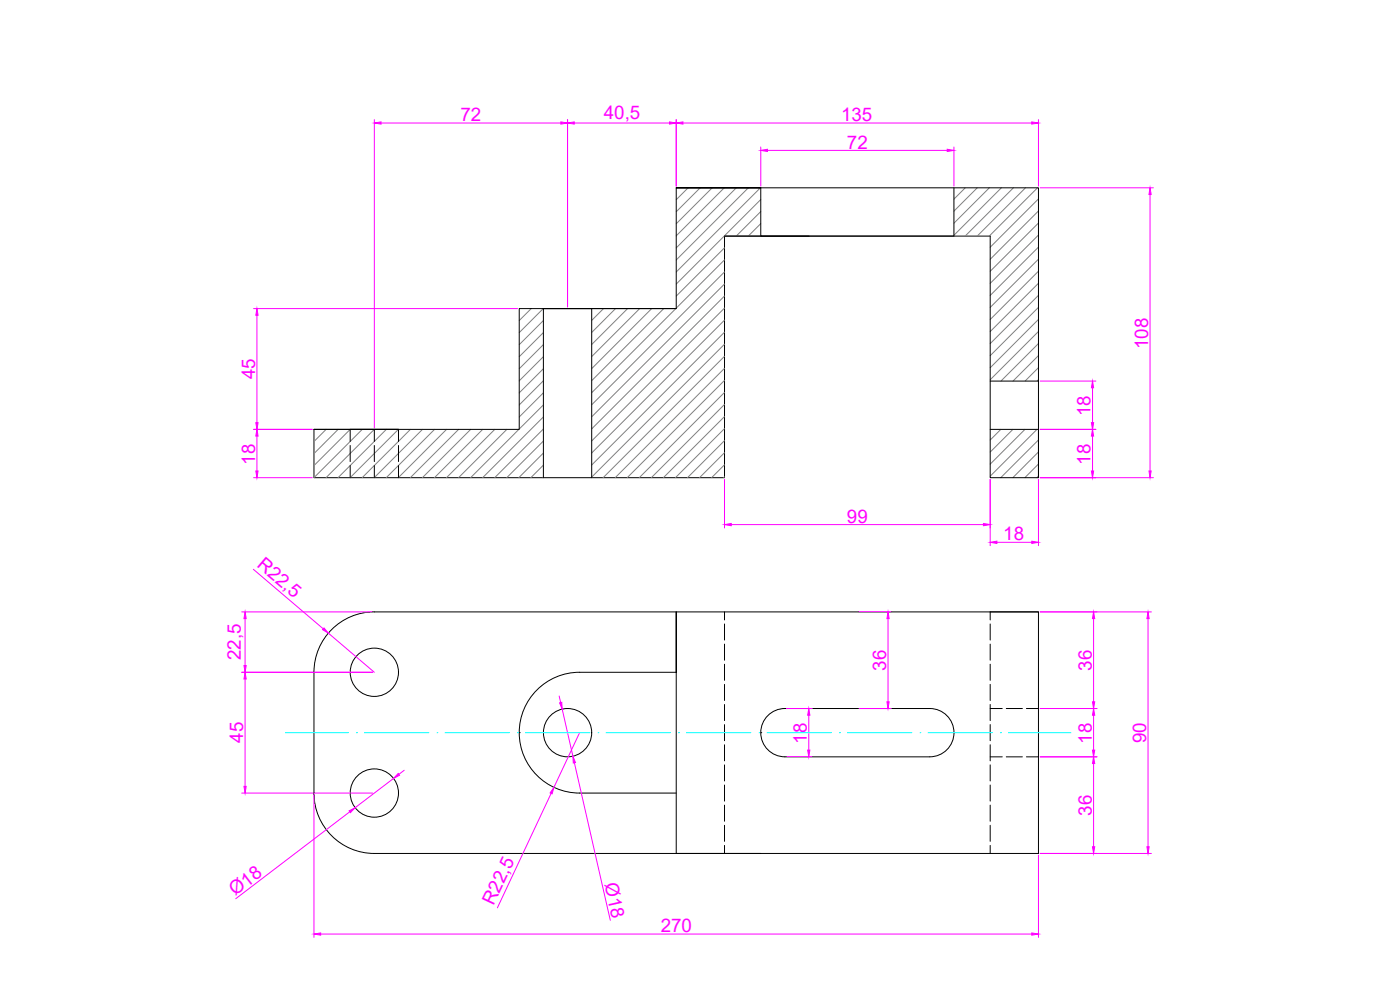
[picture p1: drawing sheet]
<svg xmlns="http://www.w3.org/2000/svg" width="420mm" height="297mm" viewBox="0 0 420 297" stroke-linecap="round" stroke-linejoin="round" font-family="sans-serif">
<defs><g id="words">
<g font-size="5.6" fill="#f0f">
<text x="181.2" y="35.6">40,5</text>
<text x="138.2" y="36.4">72</text>
<text x="252.4" y="36.3">135</text>
<text x="254.2" y="44.6">72</text>
<text x="344.6" y="104.7" transform="rotate(-90 344.6 104.7)">108</text>
<text x="76.5" y="113.8" transform="rotate(-90 76.5 113.8)">45</text>
<text x="327.3" y="124.9" transform="rotate(-90 327.3 124.9)">18</text>
<text x="76.5" y="139.4" transform="rotate(-90 76.5 139.4)">18</text>
<text x="327.3" y="139.4" transform="rotate(-90 327.3 139.4)">18</text>
<text x="254.2" y="156.8">99</text>
<text x="301.1" y="162.1">18</text>
<text x="76.9" y="169.9" transform="rotate(40 76.9 169.9)">R22,5</text>
<text x="72.3" y="198.1" transform="rotate(-90 72.3 198.1)">22,5</text>
<text x="265.9" y="201.2" transform="rotate(-90 265.9 201.2)">36</text>
<text x="327.6" y="201.2" transform="rotate(-90 327.6 201.2)">36</text>
<text x="73" y="222.9" transform="rotate(-90 73 222.9)">45</text>
<text x="242.2" y="223.1" transform="rotate(-90 242.2 223.1)">18</text>
<text x="327.6" y="223.1" transform="rotate(-90 327.6 223.1)">18</text>
<text x="344" y="222.9" transform="rotate(-90 344 222.9)">90</text>
<text x="327.6" y="244.7" transform="rotate(-90 327.6 244.7)">36</text>
<text x="70.6" y="269" transform="rotate(-37 70.6 269)">Ø18</text>
<text x="181.4" y="265.4" transform="rotate(77 181.4 265.4)">Ø18</text>
<text x="148.1" y="271.8" transform="rotate(-65 148.1 271.8)">R22,5</text>
<text x="198.3" y="279.7">270</text>
</g>
</g></defs>
<!-- layer: 0 -->
<g fill="none" stroke="#000" stroke-width=".3">
<path d="M228.3 56.4h-25.4h25.4M228.3 56.4v14.4h58v-14.4M217.4 70.8h25.4M163.1 92.6h14.5v50.7M202.9 92.6h-39.8v50.7M297.2 114.3h14.5M94.2 128.8h61.6v-36.2h47.1v-36.2h108.8v86.9h-14.5v-72.5h-79.8v72.5h-123.2zM94.2 128.8h18.1h-7.2M112.3 128.8h7.3M297.2 128.8h14.5v14.5M297.2 183.6h14.5v72.5h-199.4a18.1 18.1 0 0 1-18.1-18.2v-36.2M311.7 183.6h-199.4a18.1 18.1 0 0 0-18.1 18.1"/>
<path d="M155.8 219.8h.1M155.8 219.8a18.1 18.1 0 0 0 18.2 18.2h28.9M173.9 201.7h29v-18.1v72.5M174 201.7a18.1 18.1 0 0 0-18.2 18.1M228.3 219.8a7.2 7.2 0 0 1 7.3-7.2h43.5a7.2 7.2 0 0 1 7.2 7.2M228.3 219.8h.1M228.3 219.8a7.2 7.2 0 0 0 7.3 7.3M286.3 219.8h.1M286.3 219.8a7.2 7.2 0 0 1-7.2 7.3M235.6 227.1h43.5"/>
<circle cx="112.3" cy="201.7" r="7.2"/>
<circle cx="170.3" cy="219.8" r="7.2"/>
<circle cx="112.3" cy="237.9" r="7.2"/>
</g>
<!-- layer: hatch -->
<g fill="none" stroke="#808080" stroke-width=".3">
<path d="M206.5 56.4l-3.6 3.5M210.1 56.4l-7.2 7.1M213.7 56.4l-10.8 10.7M217.4 56.4l-14.5 14.4M221 56.4l-18.1 18M224.6 56.4l-21.7 21.6M228.2 56.4l-25.3 25.2M228.3 59.9l-25.4 25.3M289.7 56.4l-3.4 3.3M293.3 56.4l-7 6.9M296.9 56.4l-10.6 10.6M300.5 56.4l-14.2 14.2"/>
<path d="M304.1 56.4l-14.5 14.4M307.8 56.4l-14.5 14.4M311.4 56.4l-14.5 14.4M311.7 59.7l-14.5 14.5M217.4 74.4l-14.5 14.4M217.4 78l-14.5 14.5M228.3 63.5l-7.4 7.3M228.3 67.1l-3.7 3.7M228.3 70.7l-.1 .1M311.7 63.3l-14.5 14.5M311.7 66.9l-14.5 14.5M311.7 70.5l-14.5 14.5"/>
<path d="M311.7 74.1l-14.5 14.5M311.7 77.8l-14.5 14.5M159.4 92.6l-3.6 3.6M163 92.6l-7.2 7.2M163.1 96.2l-7.3 7.2M163.1 99.8l-7.3 7.2M181.1 92.6l-3.5 3.5M184.7 92.6l-7.1 7.2M188.4 92.6l-10.8 10.8M192 92.6l-14.4 14.4M195.6 92.6l-18 18M199.2 92.6l-21.6 21.6"/>
<path d="M202.8 92.6l-25.2 25.2M217.4 81.6l-39.8 39.9M217.4 85.2l-39.8 39.9M217.4 88.8l-39.8 39.9M217.4 92.4l-39.8 39.9M217.4 96.1l-39.8 39.8M217.4 99.7l-39.8 39.8M311.7 81.4l-14.5 14.5M311.7 85l-14.5 14.5M311.7 88.6l-14.5 14.5M311.7 92.2l-14.5 14.5M311.7 95.8l-14.5 14.5"/>
<path d="M311.7 99.5l-14.5 14.4M163.1 103.4l-7.3 7.2M163.1 107l-7.3 7.3M163.1 110.6l-7.3 7.3M163.1 114.2l-7.3 7.3M163.1 117.9l-7.3 7.2M217.4 103.3l-39.8 39.8M217.4 106.9l-36.4 36.4M217.4 110.5l-32.8 32.8M217.4 114.1l-29.2 29.2M217.4 117.7l-25.5 25.6M311.7 103.1l-11.3 11.2"/>
<path d="M311.7 106.7l-7.7 7.6M311.7 110.3l-4.1 4M311.7 113.9l-.5 .4M94.3 128.8l-.1 .1M97.9 128.8l-3.7 3.7M101.5 128.8l-7.3 7.3M105.1 128.8l-10.9 10.9M108.7 128.8l-14.5 14.5M112.3 128.8l-14.5 14.5M116 128.8l-14.5 14.5M119.6 128.8l-14.5 14.5M123.2 128.8l-14.5 14.5"/>
<path d="M126.8 128.8l-14.5 14.5M130.4 128.8l-14.5 14.5M134 128.8l-14.5 14.5M137.6 128.8l-14.5 14.5M141.3 128.8l-14.5 14.5M144.9 128.8l-14.5 14.5M148.5 128.8l-14.5 14.5M152.1 128.8l-14.5 14.5M155.7 128.8l-14.5 14.5M163.1 121.5l-7.3 7.2M163.1 125.1l-18.3 18.2M163.1 128.7l-14.6 14.6"/>
<path d="M163.1 132.3l-11 11M163.1 135.9l-7.4 7.4M163.1 139.6l-3.8 3.7M217.4 121.4l-21.9 21.9M217.4 125l-18.3 18.3M217.4 128.6l-14.7 14.7M217.4 132.2l-11.1 11.1M217.4 135.8l-7.5 7.5M217.4 139.4l-3.8 3.9M300.4 128.8l-3.2 3.2M304 128.8l-6.8 6.8M307.6 128.8l-10.4 10.5"/>
<path d="M311.2 128.8l-14 14.1M311.7 132l-11.4 11.3M311.7 135.6l-7.7 7.7M311.7 139.2l-4.1 4.1M112.3 143.3h.1M163.1 143.2l-.2 .1M217.4 143.1l-.2 .2M311.7 142.9l-.5 .4"/>
</g>
<!-- layer: diak -->
<g fill="none" stroke="#000" stroke-width=".3">
<path d="M105.1 128.8v3.7M105.1 133.7v4.8M105.1 139.7v3.6M112.3 132.5v-3.7h7.3v3.7M112.3 133.7v4.8M112.3 139.7v3.6M119.6 133.7v4.8M119.6 139.7v3.6M217.4 183.6v2.4M217.4 187.2v4.8M217.4 193.3v4.8M217.4 199.3v4.8"/>
<path d="M297.2 183.6v2.4M297.2 187.2v4.8M297.2 193.3v4.8M297.2 199.3v4.8M217.4 205.3v4.9M217.4 211.4v4.8M217.4 217.4v4.8M297.2 205.3v4.9M297.2 211.4v4.8M297.2 217.4v4.8M297.2 212.6h3.6M302 212.6h4.8"/>
<path d="M308 212.6h3.7M217.4 223.5v4.8M217.4 229.5v4.8M217.4 235.5v4.9M297.2 223.5v4.8M297.2 229.5v4.8M297.2 235.5v4.9M297.2 227.1h3.6M302 227.1h4.8M308 227.1h3.7M217.4 241.6v4.8M217.4 247.6v4.8"/>
<path d="M217.4 253.7v2.4M297.2 241.6v4.8M297.2 247.6v4.8M297.2 253.7v2.4"/>
</g>
<!-- layer: apostaseis -->
<g fill="none" stroke="#f0f" stroke-width=".3">
<path d="M112.3 35.9v92.4M114.4 36.9h53.9M170.3 35.9v56.2M172.3 36.9h28.6M202.9 35.9v19.9M205 36.9h104.6M311.7 35.9v19.9M228.3 44.1v11.7M230.3 45.1h54M286.3 44.1v11.7M312.2 56.4h33.9M345.1 58.4v82.9"/>
<path d="M76.1 92.6h79.2M77.1 94.6v32.2M312.2 114.3h16.7M327.9 116.3v10.5M76.1 128.8h17.6M77.1 130.8v10.5M312.2 128.8h16.7M327.9 130.8v10.5M76.1 143.3h17.6M217.4 143.8v14.6M219.5 157.4h75.6M297.2 143.8v19.9"/>
<path d="M311.7 143.8v19.9M312.2 143.3h33.9M76 170.8l21 17.9M299.2 162.7h10.4M72.5 183.6h39.3M73.6 185.6v14.1M98.5 190l13.8 11.7M257.8 183.6h9.7M266.5 185.6v25M312.2 183.6h33.3M328.2 185.6v25M344.5 185.6v68.5"/>
<path d="M72.5 201.7h39.3M73.6 203.7v32.2M167.8 208.8l.5 2M168.7 212.8l3.2 14.1M173.9 219.8l-7.7 16.4M236.1 212.6h7.6M242.7 214.6v10.5M257.8 212.6h9.7M312.2 212.6h17M328.2 214.6v10.5M72.5 238h39.3M94.2 238.4v42.9"/>
<path d="M118.1 233.6l-11.5 8.7M121.3 231.1l-1.6 1.2M165.4 238.1l-16.1 34.3M172.4 228.9l10.8 47.2M236.1 227.1h7.6M312.2 227.1h17M328.2 229.1v25M105 243.6l-34.3 26M311.7 256.6v24.7M312.2 256.1h33.3M96.2 280.3h213.4"/>
</g>
<g fill="#f0f" stroke="#f0f" stroke-width=".3">
<path d="M327.5 141.3h.7l-.3 2z"/>
<path d="M327.9 128.8l.3 2h-.7z"/>
<path d="M344.8 141.3h.7l-.4 2z"/>
<path d="M345.1 56.4l.4 2h-.7z"/>
<path d="M228.3 45.1l2-.3v.7z"/>
<path d="M284.3 44.8l2 .3-2 .4z"/>
<path d="M200.9 36.6l2 .3-2 .3z"/>
<path d="M170.3 36.9l2-.3v.6z"/>
<path d="M76.8 126.8h.6l-.3 2z"/>
<path d="M77.1 92.6l.3 2h-.6z"/>
<path d="M76.8 141.3h.6l-.3 2z"/>
<path d="M77.1 128.8l.3 2h-.6z"/>
<path d="M112.3 36.9l2.1-.3v.6z"/>
<path d="M168.3 36.6l2 .3-2 .3z"/>
<path d="M309.6 36.6l2.1 .3-2.1 .3z"/>
<path d="M202.9 36.9l2.1-.3v.6z"/>
<path d="M327.5 126.8h.7l-.3 2z"/>
<path d="M327.9 114.3l.3 2h-.7z"/>
<path d="M217.4 157.4l2.1-.3v.6z"/>
<path d="M295.1 157.1l2.1 .3-2.1 .3z"/>
<path d="M297.2 162.7l2-.3v.7z"/>
<path d="M309.6 162.4l2.1 .3-2.1 .4z"/>
<path d="M73.2 199.7h.7l-.3 2z"/>
<path d="M73.6 183.6l.3 2h-.7z"/>
<path d="M73.6 201.7l.3 2h-.7z"/>
<path d="M73.2 235.9h.7l-.3 2.1z"/>
<path d="M309.6 279.9l2.1 .4-2.1 .3z"/>
<path d="M94.2 280.3l2-.4v.7z"/>
<path d="M167.9 210.9l.7-.2 .1 2.1z"/>
<path d="M171.9 226.9l.8 1.9-.6 .1z"/>
<path d="M166.2 236.2l-.5 2-.6-.3z"/>
<path d="M119.5 232.1l.4 .5-1.8 1z"/>
<path d="M104.8 243.3l1.8-1-1.4 1.5z"/>
<path d="M266.2 210.6h.6l-.3 2z"/>
<path d="M266.5 183.6l.3 2h-.6z"/>
<path d="M242.7 212.6l.4 2h-.7z"/>
<path d="M242.4 225.1h.7l-.4 2z"/>
<path d="M328.2 212.6l.3 2h-.6z"/>
<path d="M327.9 225.1h.6l-.3 2z"/>
<path d="M328.2 183.6l.3 2h-.6z"/>
<path d="M327.9 210.6h.6l-.3 2z"/>
<path d="M328.2 227.1l.3 2h-.6z"/>
<path d="M327.9 254.1h.6l-.3 2z"/>
<path d="M344.5 183.6l.4 2h-.7z"/>
<path d="M344.2 254.1h.7l-.4 2z"/>
<path d="M97.2 188.4l1.3 1.6-1.7-1.1z"/>
</g>
<!-- layer: aksonik -->
<g fill="none" stroke="#0ff" stroke-width=".3">
<path d="M85.7 219.8h18.8M107 219.8h.1M109.4 219.8h19.3M131.1 219.8h.1M133.5 219.8h19.4M155.3 219.8h.1M157.7 219.8h19.3M179.4 219.8h.1M181.9 219.8h19.3M203.6 219.8h.1M206 219.8h19.3M227.8 219.8h.1"/>
<path d="M230.2 219.8h19.3M251.9 219.8h.1M254.3 219.8h19.4M276.1 219.8h.1M278.5 219.8h19.3M300.2 219.8h.1M302.7 219.8h18.8"/>
</g>
<use href="#words"/>
</svg>
